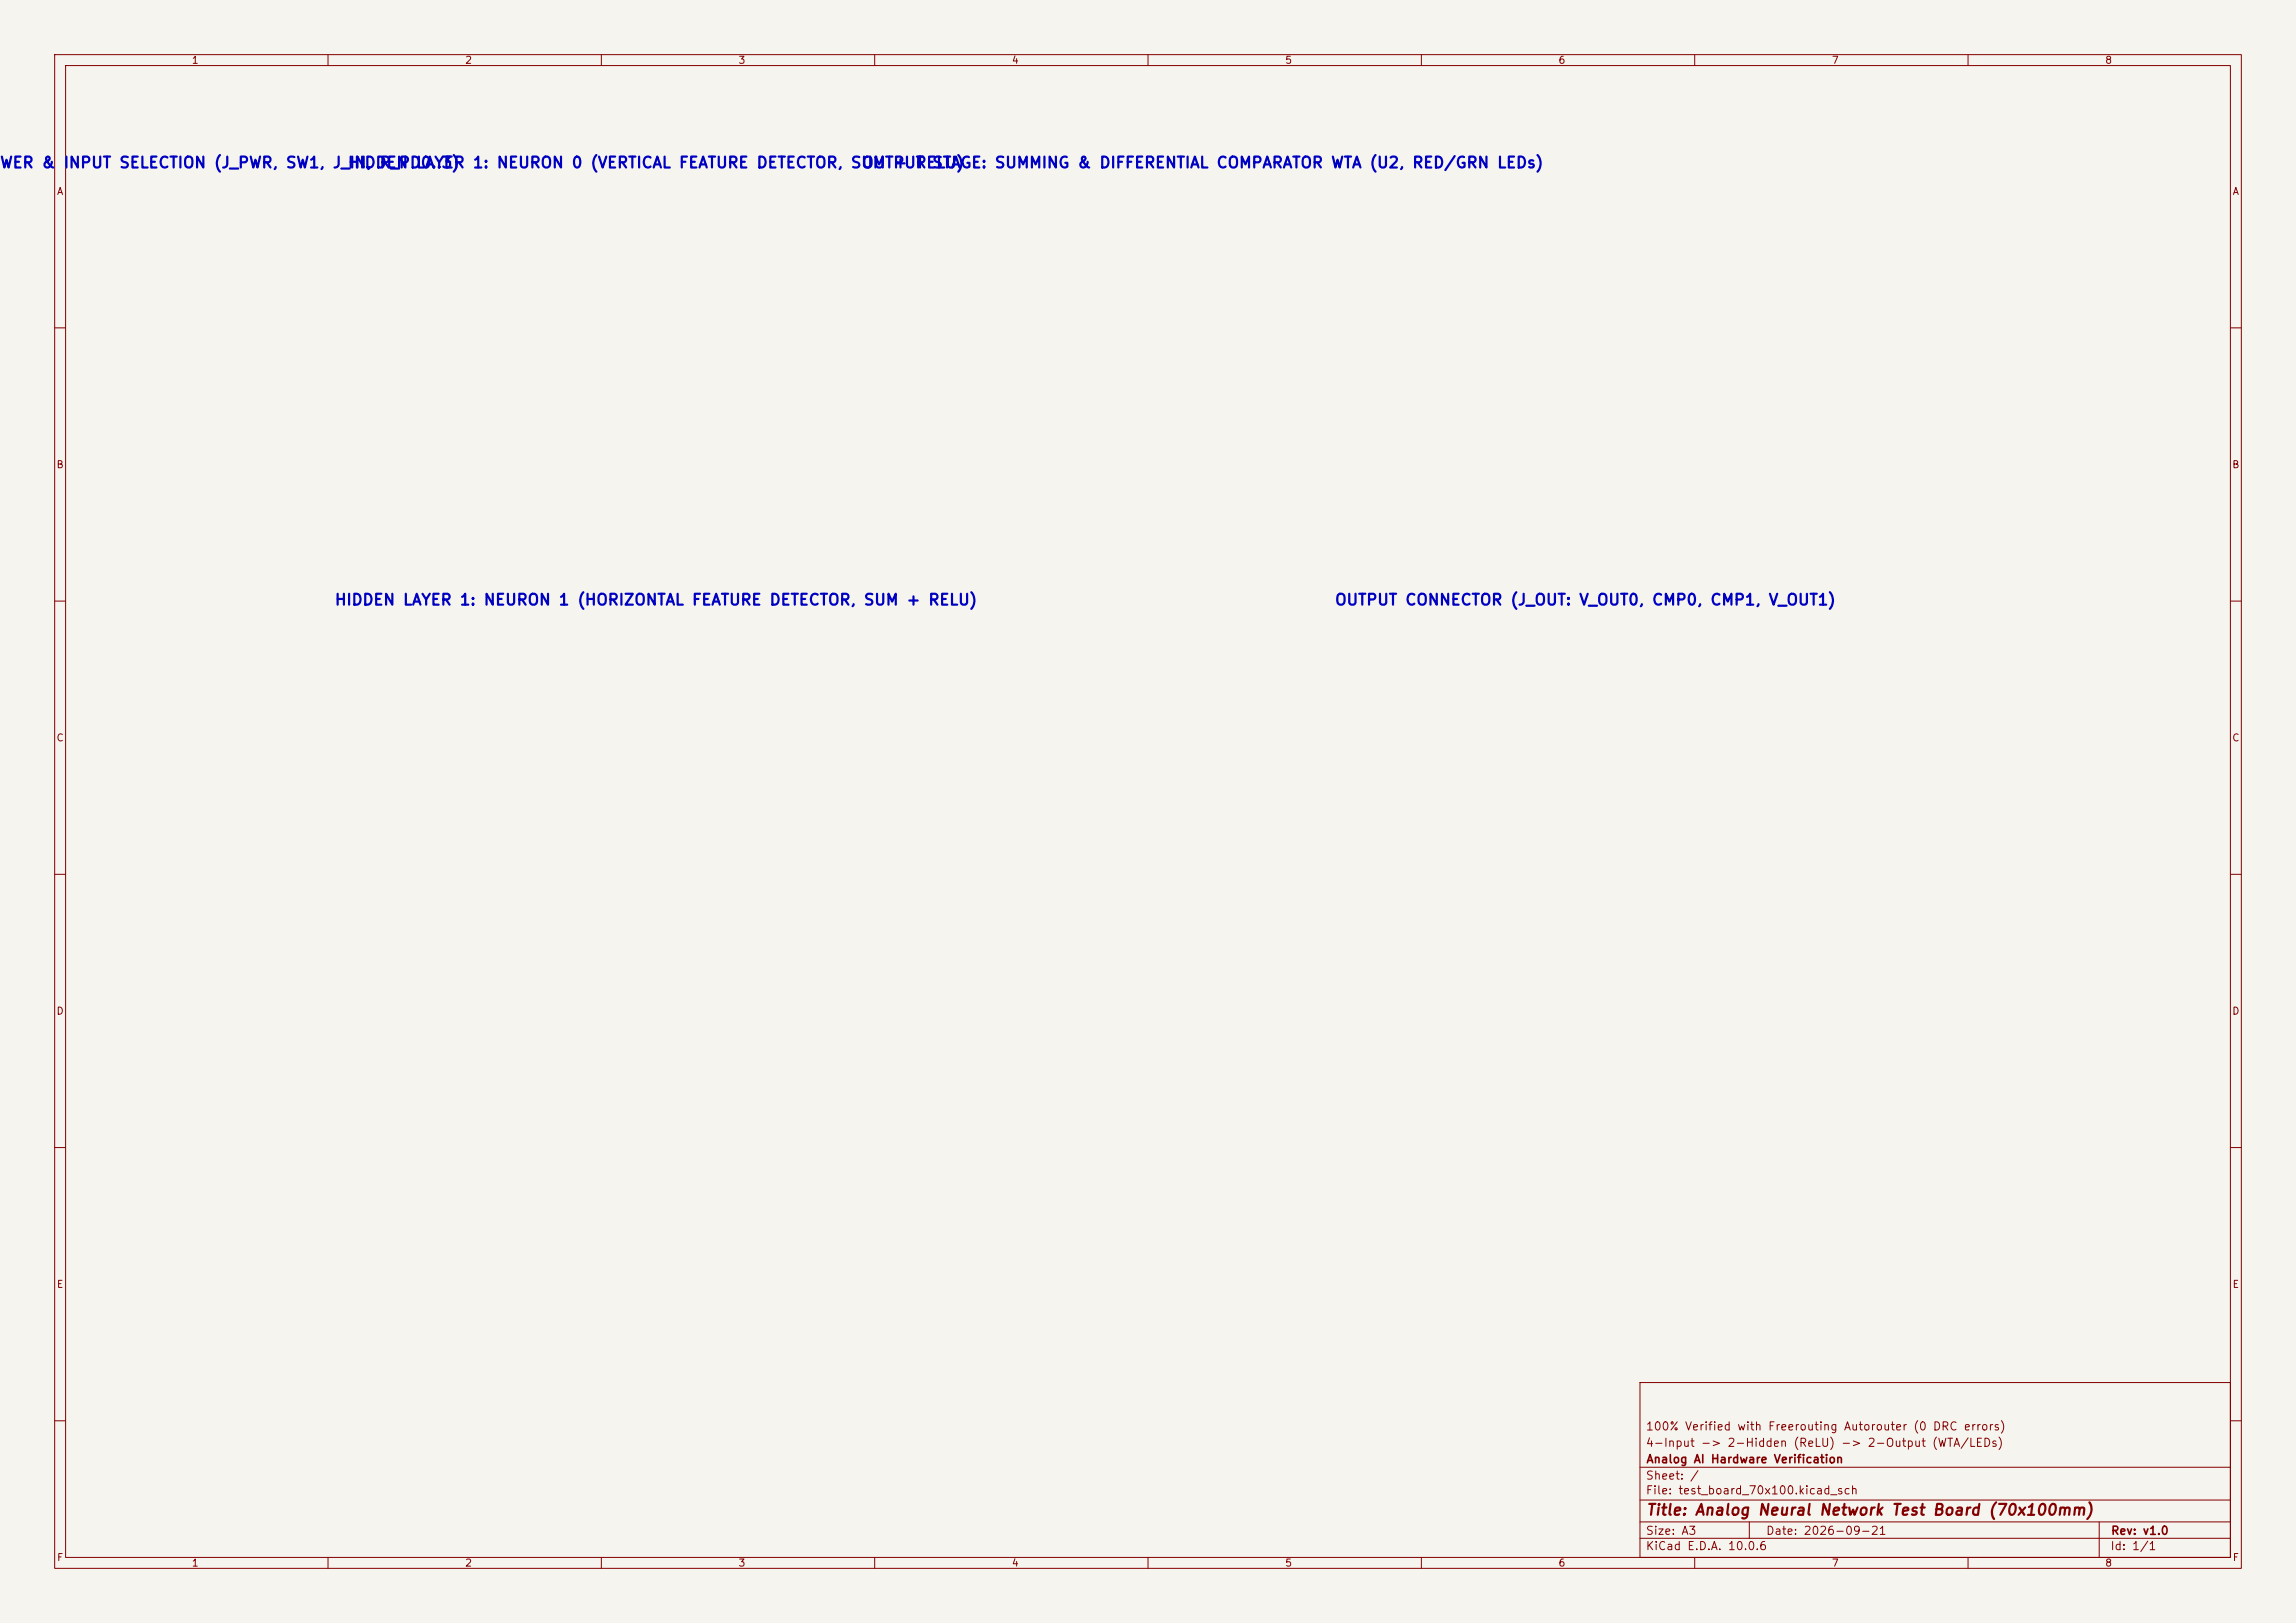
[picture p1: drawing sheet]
<svg xmlns="http://www.w3.org/2000/svg" width="420mm" height="297mm" viewBox="0 0 420 297" stroke-linecap="round" stroke-linejoin="round" font-family="sans-serif">
<defs><g id="words">
<g font-size="2" fill="#0000c2">
<text x="-.2" y="31.3">WER &amp;</text>
<text x="11.5" y="31.3">INPUT SELECTION (J_PWR, SW1, J_IN, R_PD0..3)</text>
<text x="63.5" y="31.3">HIDDEN LAYER 1: NEURON 0 (VERTICAL FEATURE DETECTOR, SUM + RELU)</text>
<text x="157.5" y="31.3">OUTPUT STAGE: SUMMING &amp; DIFFERENTIAL COMPARATOR WTA (U2, RED/GRN LEDs)</text>
<text x="61.1" y="111.3">HIDDEN LAYER 1: NEURON 1 (HORIZONTAL FEATURE DETECTOR, SUM + RELU)</text>
<text x="244" y="111.3">OUTPUT CONNECTOR (J_OUT: V_OUT0, CMP0, CMP1, V_OUT1)</text>
</g>
<text font-size="2" fill="#840000" x="301" y="277.8">Title: Analog Neural Network Test Board (70x100mm)</text>
<g font-size="1.5" fill="#840000">
<text x="300.9" y="262.1">100% Verified with Freerouting Autorouter (0 DRC errors)</text>
<text x="300.9" y="265.1">4-Input -&gt; 2-Hidden (ReLU) -&gt; 2-Output (WTA/LEDs)</text>
<text x="301" y="268.1">Analog AI Hardware Verification</text>
<text x="300.9" y="273.8">File: test_board_70x100.kicad_sch</text>
<text x="300.9" y="271.1">Sheet: /</text>
<text x="300.9" y="281.2">Size: A3</text>
<text x="322.9" y="281.2">Date: 2026-09-21</text>
<text x="386" y="281.2">Rev: v1.0</text>
<text x="300.9" y="284">KiCad E.D.A. 10.0.6</text>
<text x="385.9" y="284">Id: 1/1</text>
</g>
<g font-size="1.3" fill="#840000">
<text x="35" y="12">1</text>
<text x="85" y="12">2</text>
<text x="135" y="12">3</text>
<text x="185" y="12">4</text>
<text x="235" y="12">5</text>
<text x="285" y="12">6</text>
<text x="335" y="12">7</text>
<text x="385" y="12">8</text>
<text x="10.3" y="36">A</text>
<text x="408.3" y="36">A</text>
<text x="10.2" y="86">B</text>
<text x="408.2" y="86">B</text>
<text x="10.2" y="136">C</text>
<text x="408.2" y="136">C</text>
<text x="10.2" y="186">D</text>
<text x="408.2" y="186">D</text>
<text x="10.3" y="236">E</text>
<text x="408.3" y="236">E</text>
<text x="10.3" y="286">F</text>
<text x="35" y="287">1</text>
<text x="85" y="287">2</text>
<text x="135" y="287">3</text>
<text x="185" y="287">4</text>
<text x="235" y="287">5</text>
<text x="285" y="287">6</text>
<text x="335" y="287">7</text>
<text x="385" y="287">8</text>
<text x="408.3" y="286">F</text>
</g>
</g></defs>
<path d="M0 0h420v297h-420z" fill="#f5f4ef" stroke="#f5f4ef" stroke-width=".18"/>
<g fill="none" stroke="#840000" stroke-width=".18">
<path d="M10 10h400v277h-400zM12 12h396v273h-396zM60 10v2M110 10v2M160 10v2M210 10v2M260 10v2M310 10v2M360 10v2M10 60h2M408 60h2M10 110h2"/>
<path d="M408 110h2M10 160h2M408 160h2M10 210h2M408 210h2M300 253h108v32h-108zM10 260h2M300 278.5h108M300 274.5h108M300 268.5h108M320 278.5v3M384 278.5v6.5"/>
<path d="M408 260h2M60 285v2M110 285v2M160 285v2M210 285v2M260 285v2M300 281.5h108M310 285v2M360 285v2"/>
</g>
<use href="#words"/>
</svg>
